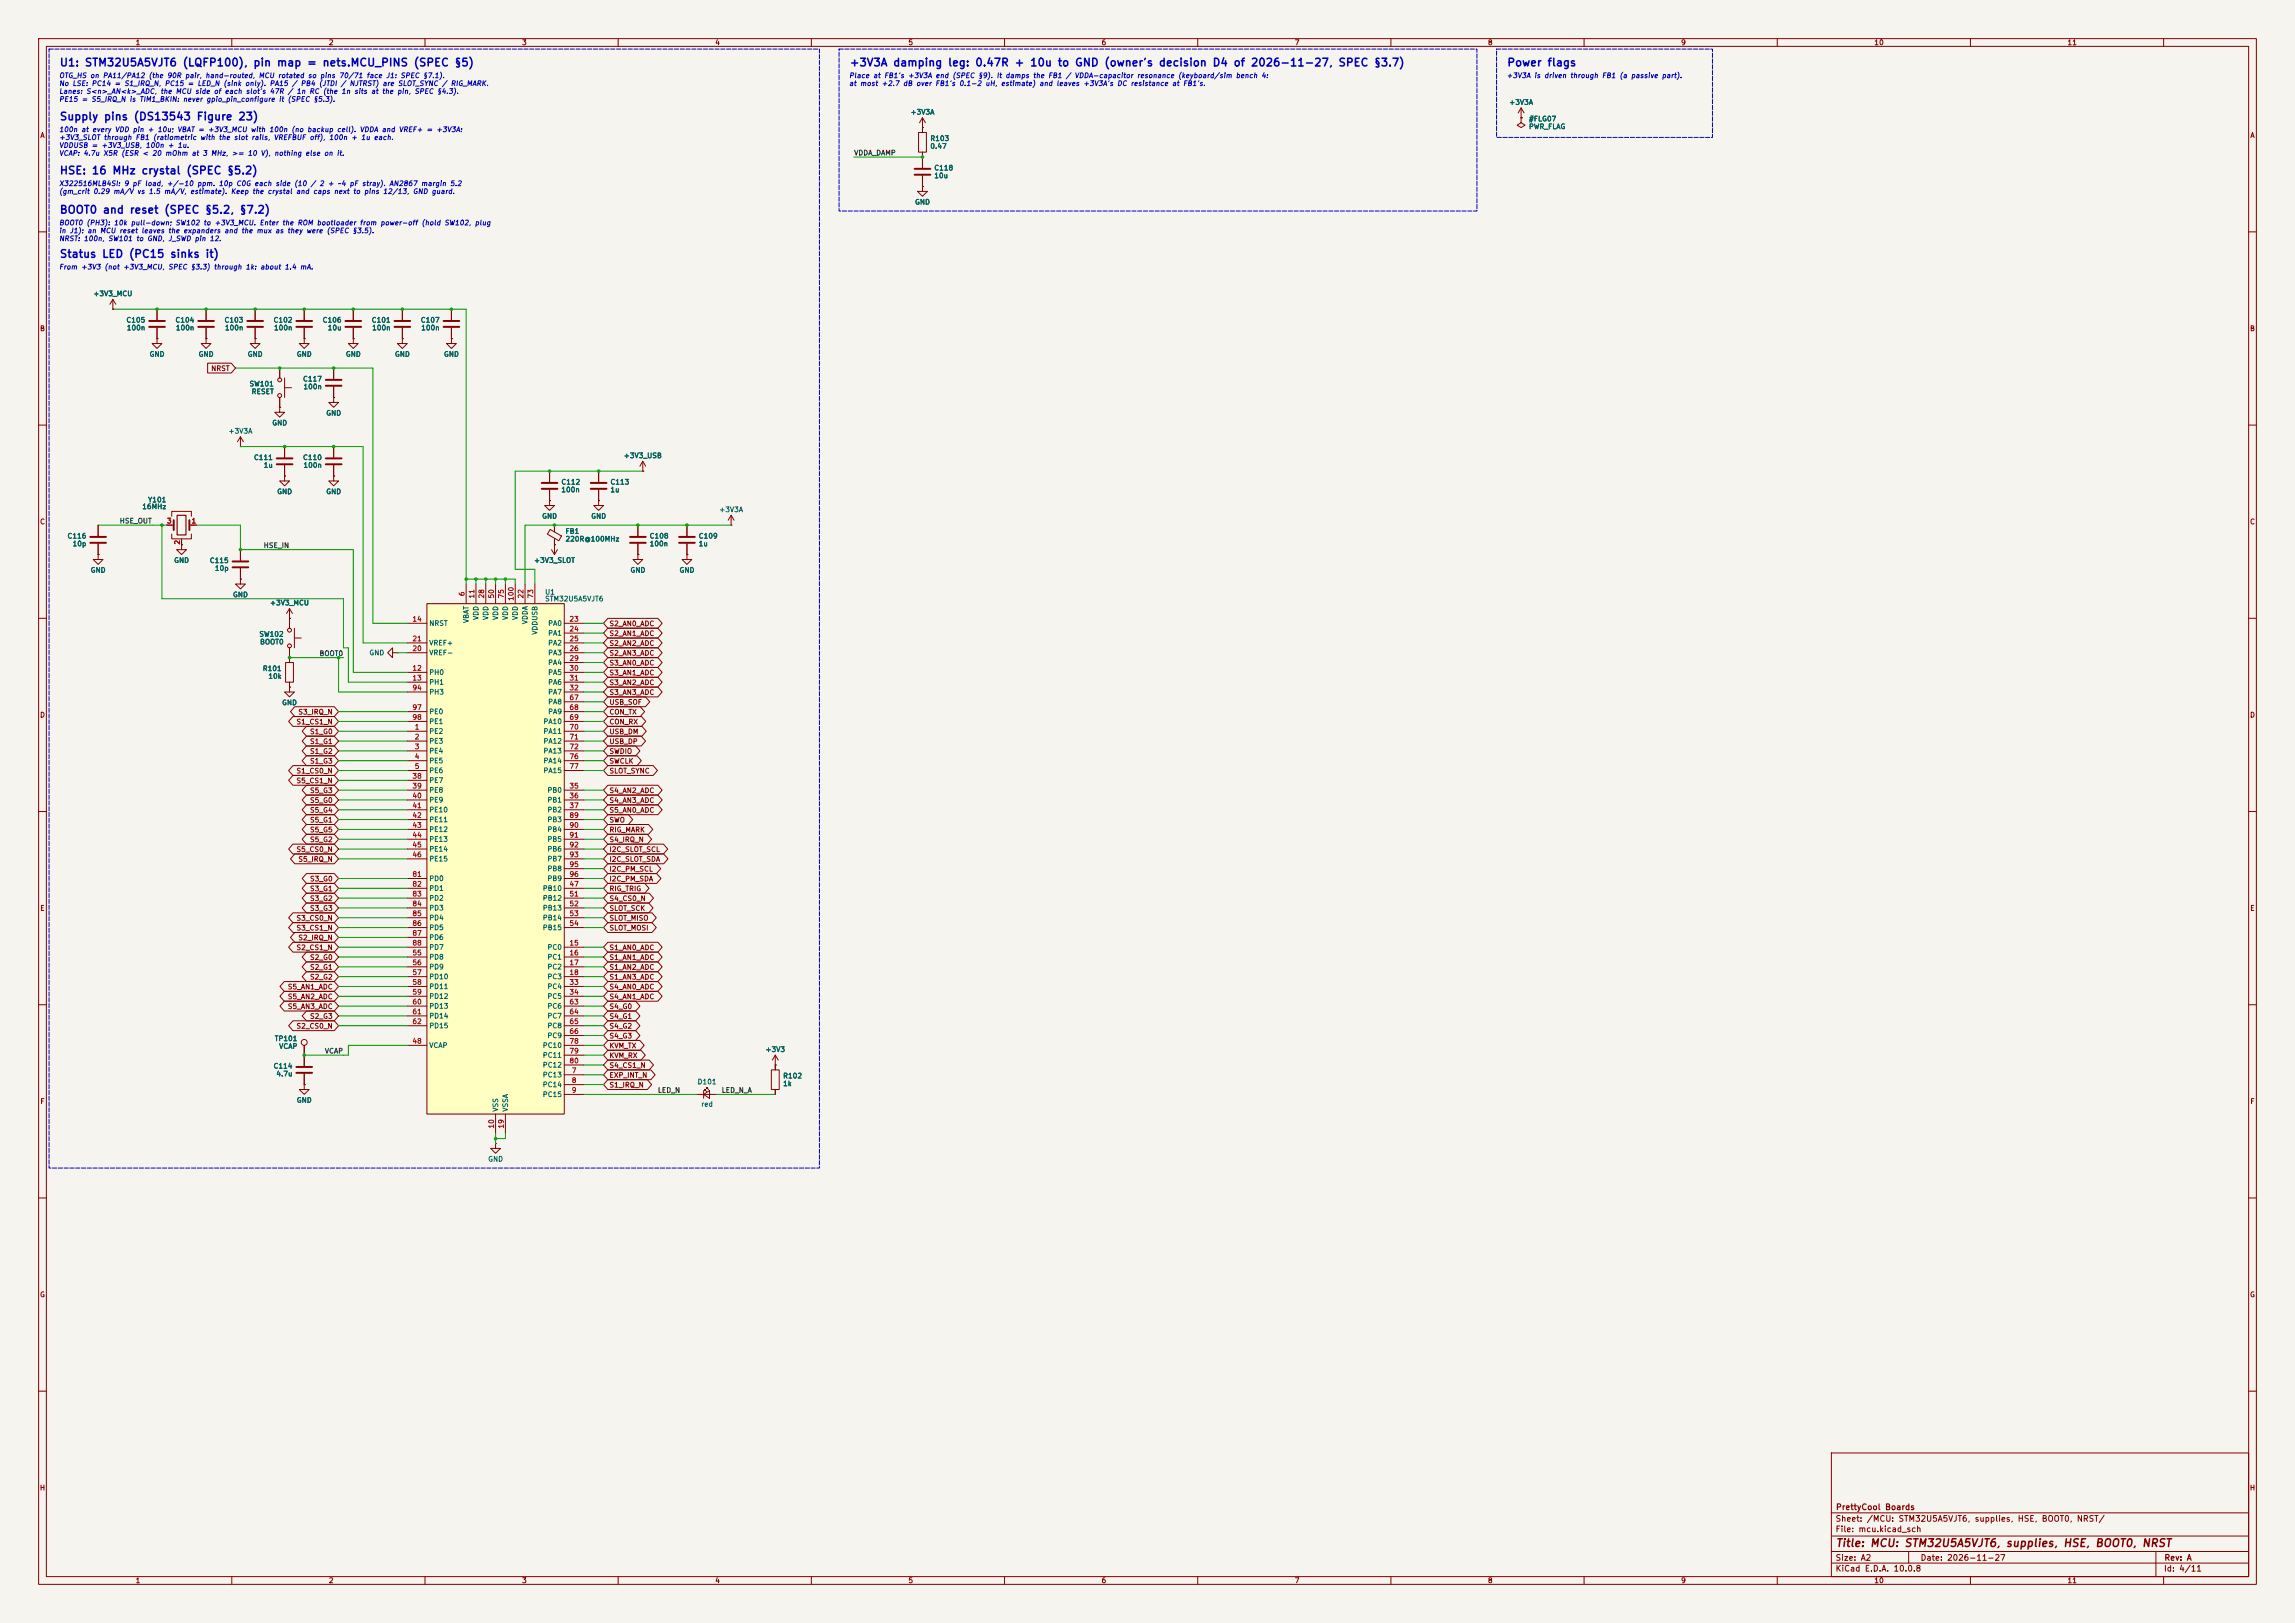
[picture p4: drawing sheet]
<svg xmlns="http://www.w3.org/2000/svg" width="594mm" height="420mm" viewBox="0 0 594 420" stroke-linecap="round" stroke-linejoin="round" font-family="sans-serif">
<defs><g id="words">
<g font-size="2" fill="#0000c2">
<text x="15.3" y="17.7">U1: STM32U5A5VJT6 (LQFP100), pin map = nets.MCU_PINS (SPEC §5)</text>
<text x="219.8" y="17.7">+3V3A damping leg: 0.47R + 10u to GND (owner's decision D4 of 2026-11-27, SPEC §3.7)</text>
<text x="390" y="17.7">Power flags</text>
<text x="15.3" y="31.6">Supply pins (DS13543 Figure 23)</text>
<text x="15.3" y="45.6">HSE: 16 MHz crystal (SPEC §5.2)</text>
<text x="15.3" y="55.8">BOOT0 and reset (SPEC §5.2, §7.2)</text>
<text x="15.3" y="67.2">Status LED (PC15 sinks it)</text>
</g>
<text font-size="2" fill="#840000" x="475" y="400.8">Title: MCU: STM32U5A5VJT6, supplies, HSE, BOOT0, NRST</text>
<g font-size="1.5" fill="#840000">
<text x="475" y="394.1">Sheet: /MCU: STM32U5A5VJT6, supplies, HSE, BOOT0, NRST/</text>
<text x="475.1" y="391.1">PrettyCool Boards</text>
<text x="475" y="396.8">File: mcu.kicad_sch</text>
<text x="475" y="407">KiCad E.D.A. 10.0.8</text>
<text x="475" y="404.2">Size: A2</text>
<text x="497" y="404.2">Date: 2026-11-27</text>
<text x="560" y="407">Id: 4/11</text>
<text x="560.1" y="404.2">Rev: A</text>
</g>
<g font-size="1.3" fill="#840000">
<text x="35" y="12">1</text>
<text x="85" y="12">2</text>
<text x="135" y="12">3</text>
<text x="185" y="12">4</text>
<text x="235" y="12">5</text>
<text x="285" y="12">6</text>
<text x="335" y="12">7</text>
<text x="385" y="12">8</text>
<text x="435" y="12">9</text>
<text x="485" y="12">10</text>
<text x="535" y="12">11</text>
<text x="10.3" y="36">A</text>
<text x="582.3" y="36">A</text>
<text x="10.2" y="86">B</text>
<text x="582.2" y="86">B</text>
<text x="54.5" y="96.3">NRST</text>
<text x="10.2" y="136">C</text>
<text x="582.2" y="136">C</text>
<text x="157.6" y="162.3">S2_AN0_ADC</text>
<text x="157.6" y="164.9">S2_AN1_ADC</text>
<text x="157.6" y="167.4">S2_AN2_ADC</text>
<text x="157.6" y="170">S2_AN3_ADC</text>
<text x="157.6" y="172.5">S3_AN0_ADC</text>
<text x="157.6" y="175">S3_AN1_ADC</text>
<text x="157.6" y="177.6">S3_AN2_ADC</text>
<text x="10.2" y="186">D</text>
<text x="77.1" y="185.2">S3_IRQ_N</text>
<text x="157.6" y="180.1">S3_AN3_ADC</text>
<text x="157.6" y="182.7">USB_SOF</text>
<text x="157.6" y="185.2">CON_TX</text>
<text x="582.2" y="186">D</text>
<text x="76.6" y="187.7">S1_CS1_N</text>
<text x="80.1" y="190.3">S1_G0</text>
<text x="157.6" y="187.7">CON_RX</text>
<text x="157.6" y="190.3">USB_DM</text>
<text x="80.1" y="195.4">S1_G2</text>
<text x="80.1" y="197.9">S1_G3</text>
<text x="80.1" y="192.8">S1_G1</text>
<text x="157.6" y="192.8">USB_DP</text>
<text x="157.6" y="195.4">SWDIO</text>
<text x="157.6" y="197.9">SWCLK</text>
<text x="76.6" y="200.4">S1_CS0_N</text>
<text x="76.6" y="203">S5_CS1_N</text>
<text x="157.6" y="200.4">SLOT_SYNC</text>
<text x="80.1" y="208.1">S5_G0</text>
<text x="80.1" y="205.5">S5_G3</text>
<text x="157.6" y="208.1">S4_AN3_ADC</text>
<text x="157.6" y="205.5">S4_AN2_ADC</text>
<text x="80.1" y="213.1">S5_G1</text>
<text x="80.1" y="210.6">S5_G4</text>
<text x="80.1" y="215.7">S5_G5</text>
<text x="157.6" y="210.6">S5_AN0_ADC</text>
<text x="157.6" y="213.1">SWO</text>
<text x="157.6" y="215.7">RIG_MARK</text>
<text x="76.6" y="220.8">S5_CS0_N</text>
<text x="80.1" y="218.2">S5_G2</text>
<text x="157.6" y="218.2">S4_IRQ_N</text>
<text x="157.6" y="220.8">I2C_SLOT_SCL</text>
<text x="77.1" y="223.3">S5_IRQ_N</text>
<text x="157.6" y="223.3">I2C_SLOT_SDA</text>
<text x="157.6" y="225.8">I2C_PM_SCL</text>
<text x="80.1" y="230.9">S3_G1</text>
<text x="80.1" y="228.4">S3_G0</text>
<text x="80.1" y="233.5">S3_G2</text>
<text x="157.6" y="230.9">RIG_TRIG</text>
<text x="157.6" y="228.4">I2C_PM_SDA</text>
<text x="157.6" y="233.5">S4_CS0_N</text>
<text x="10.3" y="236">E</text>
<text x="76.6" y="238.5">S3_CS0_N</text>
<text x="80.1" y="236">S3_G3</text>
<text x="157.6" y="236">SLOT_SCK</text>
<text x="157.6" y="238.5">SLOT_MISO</text>
<text x="582.3" y="236">E</text>
<text x="76.6" y="241.1">S3_CS1_N</text>
<text x="77.1" y="243.6">S2_IRQ_N</text>
<text x="157.6" y="241.1">SLOT_MOSI</text>
<text x="76.6" y="246.2">S2_CS1_N</text>
<text x="80.1" y="248.7">S2_G0</text>
<text x="80.1" y="251.2">S2_G1</text>
<text x="157.6" y="246.2">S1_AN0_ADC</text>
<text x="157.6" y="248.7">S1_AN1_ADC</text>
<text x="157.6" y="251.2">S1_AN2_ADC</text>
<text x="74.4" y="256.3">S5_AN1_ADC</text>
<text x="80.1" y="253.8">S2_G2</text>
<text x="157.6" y="253.8">S1_AN3_ADC</text>
<text x="157.6" y="256.3">S4_AN0_ADC</text>
<text x="74.4" y="258.9">S5_AN2_ADC</text>
<text x="74.4" y="261.4">S5_AN3_ADC</text>
<text x="80.1" y="263.9">S2_G3</text>
<text x="157.6" y="261.4">S4_G0</text>
<text x="157.6" y="263.9">S4_G1</text>
<text x="157.6" y="258.9">S4_AN1_ADC</text>
<text x="76.6" y="266.5">S2_CS0_N</text>
<text x="157.6" y="269">S4_G3</text>
<text x="157.6" y="266.5">S4_G2</text>
<text x="157.6" y="271.6">KVM_TX</text>
<text x="157.6" y="274.1">KVM_RX</text>
<text x="157.6" y="281.7">S1_IRQ_N</text>
<text x="157.6" y="279.2">EXP_INT_N</text>
<text x="157.6" y="276.6">S4_CS1_N</text>
<text x="10.3" y="286">F</text>
<text x="582.3" y="286">F</text>
<text x="10.2" y="336">G</text>
<text x="582.2" y="336">G</text>
<text x="10.2" y="386">H</text>
<text x="582.2" y="386">H</text>
<text x="35" y="410">1</text>
<text x="85" y="410">2</text>
<text x="135" y="410">3</text>
<text x="185" y="410">4</text>
<text x="235" y="410">5</text>
<text x="285" y="410">6</text>
<text x="335" y="410">7</text>
<text x="385" y="410">8</text>
<text x="435" y="410">9</text>
<text x="485" y="410">10</text>
<text x="535" y="410">11</text>
</g>
<g font-size="1.3" fill="#0000c2">
<text x="15.2" y="20.5">OTG_HS on PA11/PA12 (the 90R pair,</text>
<text x="15.2" y="22.6">No LSE: PC14 = S1_IRQ_N,</text>
<text x="42.5" y="22.6">PC15 = LED_N (sink only).</text>
<text x="53" y="20.5">hand-routed,</text>
<text x="66.8" y="20.5">MCU rotated so pins 70/71 face J1: SPEC §7.1).</text>
<text x="69.6" y="22.6">PA15 / PB4 (JTDI / NJTRST) are SLOT_SYNC / RIG_MARK.</text>
<text x="219.6" y="20.5">Place at FB1's +3V3A end (SPEC §9).</text>
<text x="219.6" y="22.6">at most +2.7 dB over FB1's 0.1-2 uH,</text>
<text x="257.8" y="20.5">It damps the FB1 / VDDA-capacitor resonance (keyboard/sim bench 4:</text>
<text x="258.9" y="22.6">estimate) and leaves +3V3A's DC resistance at FB1's.</text>
<text x="389.8" y="20.5">+3V3A is driven through FB1 (a passive part).</text>
<text x="15.2" y="24.6">Lanes: S&lt;n&gt;_AN&lt;k&gt;_ADC,</text>
<text x="15.2" y="26.6">PE15 = S5_IRQ_N is TIM1_BKIN: never gpio_pin_configure it (SPEC §5.3).</text>
<text x="41.4" y="24.6">the MCU side of each slot's 47R / 1n RC (the 1n sits at the pin,</text>
<text x="107.1" y="24.6">SPEC §4.3).</text>
<text x="15.2" y="34.5">100n at every VDD pin + 10u; VBAT = +3V3_MCU with 100n (no backup cell).</text>
<text x="93" y="34.5">VDDA and VREF+ = +3V3A:</text>
<text x="15.2" y="36.5">+3V3_SLOT through FB1 (ratiometric with the slot rails,</text>
<text x="15.2" y="38.6">VDDUSB = +3V3_USB,</text>
<text x="15.2" y="40.6">VCAP: 4.7u X5R (ESR &lt; 20 mOhm at 3 MHz,</text>
<text x="37.5" y="38.6">100n + 1u.</text>
<text x="59.8" y="40.6">&gt;= 10 V),</text>
<text x="70.7" y="36.5">VREFBUF off),</text>
<text x="70.9" y="40.6">nothing else on it.</text>
<text x="85" y="36.5">100n + 1u each.</text>
<text x="15.2" y="48.4">X322516MLB4SI: 9 pF load,</text>
<text x="15.2" y="50.5">(gm_crit 0.29 mA/V vs 1.5 mA/V,</text>
<text x="43" y="48.4">+/-10 ppm.</text>
<text x="49.1" y="50.5">estimate).</text>
<text x="56.5" y="48.4">10p C0G each side (10 / 2 + ~4 pF stray).</text>
<text x="59.6" y="50.5">Keep the crystal and caps next to pins 12/13,</text>
<text x="100.6" y="48.4">AN2867 margin 5.2</text>
<text x="106.7" y="50.5">GND guard.</text>
<text x="15.2" y="58.6">BOOT0 (PH3): 10k pull-down; SW102 to +3V3_MCU.</text>
<text x="67" y="58.6">Enter the ROM bootloader from power-off (hold SW102,</text>
<text x="122.7" y="58.6">plug</text>
<text x="15.2" y="60.7">in J1): an MCU reset leaves the expanders and the mux as they were (SPEC §3.5).</text>
<text x="15.2" y="62.7">NRST: 100n,</text>
<text x="27.9" y="62.7">SW101 to GND,</text>
<text x="43.4" y="62.7">J_SWD pin 12.</text>
<text x="15.2" y="70">From +3V3 (not +3V3_MCU,</text>
<text x="43.4" y="70">SPEC §3.3) through 1k: about 1.4 mA.</text>
</g>
<g font-size="1.3" fill="#006464">
<text x="235.5" y="30">+3V3A</text>
<text x="390.5" y="27.4">+3V3A</text>
<text x="395.6" y="31.7">#FLG07</text>
<text x="395.6" y="33.7">PWR_FLAG</text>
<text x="240.7" y="36.8">R103</text>
<text x="240.7" y="38.8">0.47</text>
<text x="241.7" y="44.4">C118</text>
<text x="241.7" y="46.4">10u</text>
<text x="236.7" y="53.2">GND</text>
<text x="24" y="76.9">+3V3_MCU</text>
<text x="32.6" y="83.8">C105</text>
<text x="45.3" y="83.8">C104</text>
<text x="58" y="83.8">C103</text>
<text x="70.7" y="83.8">C102</text>
<text x="83.4" y="83.8">C106</text>
<text x="96.1" y="83.8">C101</text>
<text x="108.8" y="83.8">C107</text>
<text x="32.7" y="85.8">100n</text>
<text x="45.4" y="85.8">100n</text>
<text x="58.1" y="85.8">100n</text>
<text x="70.8" y="85.8">100n</text>
<text x="84.7" y="85.8">10u</text>
<text x="96.2" y="85.8">100n</text>
<text x="108.9" y="85.8">100n</text>
<text x="38.6" y="92.6">GND</text>
<text x="51.3" y="92.6">GND</text>
<text x="64" y="92.6">GND</text>
<text x="76.7" y="92.6">GND</text>
<text x="89.4" y="92.6">GND</text>
<text x="102.1" y="92.6">GND</text>
<text x="114.8" y="92.6">GND</text>
<text x="64.5" y="100.3">SW101</text>
<text x="78.3" y="99">C117</text>
<text x="78.4" y="101">100n</text>
<text x="65" y="102.3">RESET</text>
<text x="84.3" y="107.9">GND</text>
<text x="59" y="112.5">+3V3A</text>
<text x="70.3" y="110.4">GND</text>
<text x="65.6" y="119.3">C111</text>
<text x="78.3" y="119.3">C110</text>
<text x="161.3" y="118.9">+3V3_USB</text>
<text x="68.1" y="121.3">1u</text>
<text x="78.4" y="121.3">100n</text>
<text x="145.2" y="125.7">C112</text>
<text x="157.9" y="125.7">C113</text>
<text x="38.2" y="130.3">Y101</text>
<text x="71.6" y="128.2">GND</text>
<text x="84.3" y="128.2">GND</text>
<text x="145.2" y="127.7">100n</text>
<text x="157.9" y="127.7">1u</text>
<text x="36.7" y="132">16MHz</text>
<text x="140.2" y="134.5">GND</text>
<text x="152.9" y="134.5">GND</text>
<text x="186" y="132.8">+3V3A</text>
<text x="17.3" y="139.7">C116</text>
<text x="18.7" y="141.7">10p</text>
<text x="146.2" y="138.4">FB1</text>
<text x="146.2" y="140.4">220R@100MHz</text>
<text x="168" y="139.7">C108</text>
<text x="168" y="141.7">100n</text>
<text x="180.7" y="139.7">C109</text>
<text x="180.7" y="141.7">1u</text>
<text x="23.3" y="148.5">GND</text>
<text x="44.9" y="146">GND</text>
<text x="54.2" y="146">C115</text>
<text x="55.5" y="148">10p</text>
<text x="138.1" y="146">+3V3_SLOT</text>
<text x="163" y="148.5">GND</text>
<text x="175.7" y="148.5">GND</text>
<text x="60.2" y="154.8">GND</text>
<text x="141" y="154.2">U1</text>
<text x="141" y="155.9">STM32U5A5VJT6</text>
<text x="69.8" y="157">+3V3_MCU</text>
<text x="121.6" y="161.4" transform="rotate(-90 121.6 161.4)">VBAT</text>
<text x="124.2" y="160.6" transform="rotate(-90 124.2 160.6)">VDD</text>
<text x="126.7" y="160.6" transform="rotate(-90 126.7 160.6)">VDD</text>
<text x="129.2" y="160.6" transform="rotate(-90 129.2 160.6)">VDD</text>
<text x="131.8" y="160.6" transform="rotate(-90 131.8 160.6)">VDD</text>
<text x="134.3" y="160.6" transform="rotate(-90 134.3 160.6)">VDD</text>
<text x="136.9" y="161.7" transform="rotate(-90 136.9 161.7)">VDDA</text>
<text x="67" y="165.1">SW102</text>
<text x="67.2" y="167.1">BOOT0</text>
<text x="111" y="162.3">NRST</text>
<text x="111" y="167.3">VREF+</text>
<text x="139.4" y="164.4" transform="rotate(-90 139.4 164.4)">VDDUSB</text>
<text x="141.7" y="162.3">PA0</text>
<text x="141.7" y="164.8">PA1</text>
<text x="141.7" y="167.3">PA2</text>
<text x="67.9" y="174">R101</text>
<text x="95.5" y="169.9">GND</text>
<text x="111" y="169.9">VREF-</text>
<text x="141.7" y="169.9">PA3</text>
<text x="141.7" y="172.4">PA4</text>
<text x="69.3" y="176">10k</text>
<text x="111" y="175">PH0</text>
<text x="111" y="177.5">PH1</text>
<text x="141.7" y="175">PA5</text>
<text x="141.7" y="177.5">PA6</text>
<text x="72.9" y="182.8">GND</text>
<text x="111" y="180">PH3</text>
<text x="111" y="185.1">PE0</text>
<text x="141.7" y="180">PA7</text>
<text x="141.7" y="182.6">PA8</text>
<text x="141.7" y="185.1">PA9</text>
<text x="111" y="190.2">PE2</text>
<text x="111" y="187.7">PE1</text>
<text x="140.5" y="187.7">PA10</text>
<text x="140.5" y="190.2">PA11</text>
<text x="111" y="192.7">PE3</text>
<text x="111" y="195.3">PE4</text>
<text x="111" y="197.8">PE5</text>
<text x="140.5" y="192.7">PA12</text>
<text x="140.5" y="195.3">PA13</text>
<text x="140.5" y="197.8">PA14</text>
<text x="111" y="200.4">PE6</text>
<text x="111" y="202.9">PE7</text>
<text x="140.5" y="200.4">PA15</text>
<text x="111" y="205.4">PE8</text>
<text x="111" y="208">PE9</text>
<text x="141.6" y="205.4">PB0</text>
<text x="141.6" y="208">PB1</text>
<text x="111" y="210.5">PE10</text>
<text x="111" y="213.1">PE11</text>
<text x="111" y="215.6">PE12</text>
<text x="141.6" y="210.5">PB2</text>
<text x="141.6" y="213.1">PB3</text>
<text x="141.6" y="215.6">PB4</text>
<text x="111" y="218.1">PE13</text>
<text x="111" y="220.7">PE14</text>
<text x="141.6" y="218.1">PB5</text>
<text x="141.6" y="220.7">PB6</text>
<text x="111" y="223.2">PE15</text>
<text x="141.6" y="223.2">PB7</text>
<text x="141.6" y="225.8">PB8</text>
<text x="111" y="228.3">PD0</text>
<text x="111" y="230.8">PD1</text>
<text x="111" y="233.4">PD2</text>
<text x="140.4" y="230.8">PB10</text>
<text x="140.4" y="233.4">PB12</text>
<text x="141.6" y="228.3">PB9</text>
<text x="111" y="235.9">PD3</text>
<text x="111" y="238.5">PD4</text>
<text x="140.4" y="235.9">PB13</text>
<text x="140.4" y="238.5">PB14</text>
<text x="111" y="241">PD5</text>
<text x="111" y="243.5">PD6</text>
<text x="140.4" y="241">PB15</text>
<text x="111" y="248.6">PD8</text>
<text x="111" y="251.2">PD9</text>
<text x="111" y="246.1">PD7</text>
<text x="141.6" y="246.1">PC0</text>
<text x="141.6" y="248.6">PC1</text>
<text x="141.6" y="251.2">PC2</text>
<text x="111" y="253.7">PD10</text>
<text x="111" y="256.2">PD11</text>
<text x="141.6" y="253.7">PC3</text>
<text x="141.6" y="256.2">PC4</text>
<text x="111" y="258.8">PD12</text>
<text x="111" y="261.3">PD13</text>
<text x="111" y="263.9">PD14</text>
<text x="141.6" y="258.8">PC5</text>
<text x="141.6" y="261.3">PC6</text>
<text x="141.6" y="263.9">PC7</text>
<text x="71" y="269.7">TP101</text>
<text x="111" y="266.4">PD15</text>
<text x="141.6" y="266.4">PC8</text>
<text x="141.6" y="268.9">PC9</text>
<text x="72.1" y="271.7">VCAP</text>
<text x="111" y="271.5">VCAP</text>
<text x="140.4" y="271.5">PC10</text>
<text x="140.4" y="274">PC11</text>
<text x="198" y="272.5">+3V3</text>
<text x="70.7" y="276.8">C114</text>
<text x="71.4" y="278.8">4.7u</text>
<text x="140.4" y="279.1">PC13</text>
<text x="140.4" y="281.6">PC14</text>
<text x="140.4" y="276.6">PC12</text>
<text x="180.4" y="280.9">D101</text>
<text x="202.6" y="279.4">R102</text>
<text x="202.6" y="281.4">1k</text>
<text x="76.7" y="285.7">GND</text>
<text x="129.2" y="287.8" transform="rotate(-90 129.2 287.8)">VSS</text>
<text x="131.8" y="287.8" transform="rotate(-90 131.8 287.8)">VSSA</text>
<text x="140.4" y="284.2">PC15</text>
<text x="181.4" y="286.7">red</text>
<text x="126.2" y="300.9">GND</text>
</g>
<g font-size="1.3" fill="#0f0f0f">
<text x="221" y="40.5">VDDA_DAMP</text>
<text x="30.9" y="135.8">HSE_OUT</text>
<text x="68.1" y="142.1">HSE_IN</text>
<text x="82.6" y="170.1">BOOT0</text>
<text x="84" y="272.9">VCAP</text>
<text x="170.2" y="283.1">LED_N</text>
<text x="186.7" y="283.1">LED_N_A</text>
</g>
<g font-size="1.3" fill="#a90000">
<text x="43.1" y="135.8">3</text>
<text x="49.4" y="135.8">1</text>
<text x="46.9" y="141.1" transform="rotate(-90 46.9 141.1)">2</text>
<text x="120.5" y="154.4" transform="rotate(-90 120.5 154.4)">6</text>
<text x="123.1" y="155" transform="rotate(-90 123.1 155)">11</text>
<text x="125.6" y="155" transform="rotate(-90 125.6 155)">28</text>
<text x="128.1" y="155" transform="rotate(-90 128.1 155)">50</text>
<text x="130.7" y="155" transform="rotate(-90 130.7 155)">75</text>
<text x="133.2" y="155.6" transform="rotate(-90 133.2 155.6)">100</text>
<text x="135.8" y="155" transform="rotate(-90 135.8 155)">22</text>
<text x="138.3" y="155" transform="rotate(-90 138.3 155)">73</text>
<text x="106.6" y="161.2">14</text>
<text x="147.3" y="161.2">23</text>
<text x="106.6" y="166.2">21</text>
<text x="147.3" y="163.7">24</text>
<text x="147.3" y="166.2">25</text>
<text x="106.6" y="173.9">12</text>
<text x="106.6" y="168.8">20</text>
<text x="147.3" y="168.8">26</text>
<text x="147.3" y="171.3">29</text>
<text x="147.3" y="173.9">30</text>
<text x="106.6" y="176.4">13</text>
<text x="106.6" y="178.9">94</text>
<text x="147.3" y="176.4">31</text>
<text x="147.3" y="178.9">32</text>
<text x="106.6" y="184">97</text>
<text x="147.3" y="181.5">67</text>
<text x="147.3" y="184">68</text>
<text x="106.6" y="186.6">98</text>
<text x="107.2" y="189.1">1</text>
<text x="107.2" y="191.6">2</text>
<text x="147.3" y="186.6">69</text>
<text x="147.3" y="189.1">70</text>
<text x="147.3" y="191.6">71</text>
<text x="107.2" y="194.2">3</text>
<text x="107.2" y="196.7">4</text>
<text x="147.3" y="194.2">72</text>
<text x="147.3" y="196.7">76</text>
<text x="106.6" y="201.8">38</text>
<text x="107.2" y="199.3">5</text>
<text x="147.3" y="199.3">77</text>
<text x="106.6" y="204.3">39</text>
<text x="106.6" y="206.9">40</text>
<text x="106.6" y="209.4">41</text>
<text x="147.3" y="204.3">35</text>
<text x="147.3" y="206.9">36</text>
<text x="147.3" y="209.4">37</text>
<text x="106.6" y="212">42</text>
<text x="106.6" y="214.5">43</text>
<text x="147.3" y="212">89</text>
<text x="147.3" y="214.5">90</text>
<text x="106.6" y="217">44</text>
<text x="106.6" y="219.6">45</text>
<text x="147.3" y="217">91</text>
<text x="147.3" y="219.6">92</text>
<text x="106.6" y="222.1">46</text>
<text x="106.6" y="227.2">81</text>
<text x="147.3" y="222.1">93</text>
<text x="147.3" y="224.7">95</text>
<text x="147.3" y="227.2">96</text>
<text x="106.6" y="229.7">82</text>
<text x="106.6" y="232.3">83</text>
<text x="147.3" y="229.7">47</text>
<text x="147.3" y="232.3">51</text>
<text x="106.6" y="234.8">84</text>
<text x="106.6" y="237.4">85</text>
<text x="106.6" y="239.9">86</text>
<text x="147.3" y="234.8">52</text>
<text x="147.3" y="237.4">53</text>
<text x="147.3" y="239.9">54</text>
<text x="106.6" y="242.4">87</text>
<text x="106.6" y="245">88</text>
<text x="147.3" y="245">15</text>
<text x="106.6" y="247.5">55</text>
<text x="106.6" y="250.1">56</text>
<text x="147.3" y="247.5">16</text>
<text x="147.3" y="250.1">17</text>
<text x="106.6" y="252.6">57</text>
<text x="106.6" y="255.1">58</text>
<text x="106.6" y="257.7">59</text>
<text x="147.3" y="252.6">18</text>
<text x="147.3" y="255.1">33</text>
<text x="147.3" y="257.7">34</text>
<text x="106.6" y="260.2">60</text>
<text x="106.6" y="262.8">61</text>
<text x="147.3" y="260.2">63</text>
<text x="147.3" y="262.8">64</text>
<text x="106.6" y="265.3">62</text>
<text x="147.3" y="265.3">65</text>
<text x="147.3" y="267.8">66</text>
<text x="106.6" y="270.4">48</text>
<text x="147.3" y="270.4">78</text>
<text x="147.3" y="272.9">79</text>
<text x="147.3" y="275.5">80</text>
<text x="147.9" y="278">7</text>
<text x="147.9" y="280.5">8</text>
<text x="147.9" y="283.1">9</text>
<text x="128.1" y="292.2" transform="rotate(-90 128.1 292.2)">10</text>
<text x="130.7" y="292.2" transform="rotate(-90 130.7 292.2)">19</text>
</g>
</g></defs>
<path d="M0 0h594v420h-594z" fill="#f5f4ef" stroke="#f5f4ef" stroke-width=".26"/>
<g fill="none" stroke="#840000" stroke-width=".26">
<path d="M10 10h574v400h-574zM12 12h570v396h-570zM60 10v2M110 10v2M160 10v2M210 10v2M260 10v2M310 10v2M360 10v2M410 10v2M460 10v2M510 10v2"/>
<path d="M560 10v2M10 60h2M582 60h2M40.6 87.6v1.3h1.3l-1.3 1.3-1.2-1.3h1.2M40.6 87.6h.1M91.4 87.6v1.3h1.3l-1.3 1.3-1.2-1.3h1.2M91.4 87.6h.1M10 110h2M86.4 115.6v2.8M166.4 119.4l-.8 1.3M166.4 119.4l.7 1.3M166.4 119.4v2.5"/>
<path d="M582 110h2M25.4 135.9v2.8M43.2 135.9h1.8M44.4 133.6v-1.3h5.1v1.3M44.4 138.2v1.2h5.1v-1.2M47 139.4v1.6M49 135.9h1.8M73.7 123.2v1.3h1.2l-1.2 1.2-1.3-1.2h1.3M73.7 123.2h.1M86.4 120.4v2.8M142.2 129.5v1.3h1.3l-1.3 1.3-1.2-1.3h1.2M142.2 129.5h.1"/>
<path d="M142.2 121.9v2.8M142.2 126.7v2.8M154.9 129.5v1.3h1.3l-1.3 1.3-1.2-1.3h1.2M154.9 129.5h.1M154.9 121.9v2.8M154.9 126.7v2.8M166.4 121.9h.1M189.2 135.9h.1M189.2 133.4l-.7 1.2M189.2 133.4l.8 1.2M189.2 133.4v2.5M25.4 143.5v1.3h1.3l-1.3 1.3-1.3-1.3h1.3"/>
<path d="M25.4 143.5h.1M25.4 140.7v2.8M47 141v1.2h1.3l-1.3 1.3-1.3-1.3h1.3M47 141h.1M62.2 149.9v1.2h1.3l-1.3 1.3-1.2-1.3h1.2M62.2 149.9h.1M62.2 142.2v2.8M62.2 147.1v2.8M10 160h2M73.9 171.5h2v5h-2zM74.9 160v2.6M74.9 167.6v3.9"/>
<path d="M74.9 176.5v1.3M76.2 165.1h1.8M76.2 162.6v5M582 160h2M10 210h2M582 210h2M10 260h2M78.7 270.5v5.3M78.7 277.9v2.8M199.6 276.9h2.1v5h-2.1zM200.7 275.6h.1M200.7 273.1v3.8"/>
<path d="M200.7 273.1l-.8 1.2M200.7 273.1l.7 1.2M582 260h2M78.7 280.7v1.2h1.3l-1.3 1.3-1.2-1.3h1.2M78.7 280.7h.1M128.3 295.9v1.3h1.2l-1.2 1.3-1.3-1.3h1.3M128.3 295.9h.1M200.7 281.9v1.3M10 310h2M582 310h2M10 360h2M474 376h108v32h-108z"/>
<path d="M582 360h2M474 397.5h108M474 391.5h108M60 408v2M110 408v2M160 408v2M210 408v2M260 408v2M310 408v2M360 408v2M410 408v2M460 408v2"/>
<path d="M474 404.5h108M474 401.5h108M494 401.5v3M510 408v2M558 401.5v6.5M560 408v2"/>
<circle cx="74.9" cy="163.1" r=".51"/>
<circle cx="74.9" cy="167.1" r=".51"/>
<circle cx="78.7" cy="269.7" r=".76"/>
</g>
<g fill="none" stroke="#840000" stroke-width=".51">
<path d="M84.3 118.6h4.1M23.4 138.9h4M45 134.6v2.6M49 134.6v2.6M84.3 120.1h4.1M140.2 125h4.1M140.2 126.5h4.1M152.9 125h4.1M152.9 126.5h4.1M23.4 140.5h4M60.2 145.3h4.1M60.2 146.8h4.1"/>
<path d="M76.7 276.1h4.1M76.7 277.6h4.1"/>
</g>
<path d="M45.8 133.4h2.3v5h-2.3z" fill="none" stroke="#840000" stroke-width=".3"/>
<path d="M110.5 156.2h35.5v132.1h-35.5z" fill="#ffffc2"/>
<g fill="none" stroke="#840000" stroke-width=".26">
<path d="M237.7 34.3h2.1v5.1h-2.1zM238.8 33h.1M238.8 30.5v3.8M238.8 39.4v4M238.8 30.5l-.8 1.3M238.8 30.5l.7 1.3M393.7 30.5h.1M393.7 30.5v1.3l1 .6-1 .6-1-.6 1-.6M393.7 27.9l-.8 1.3M393.7 27.9l.8 1.3M393.7 27.9v2.6M238.8 48.3v1.2h1.2l-1.2 1.3-1.3-1.3h1.3"/>
<path d="M238.8 48.3h.1M238.8 45.5v2.8M29.2 77.5l-.8 1.2M29.2 77.5l.8 1.2M29.2 77.5v2.5M29.2 80h.1M40.6 87.6h.1M40.6 80v2.8M40.6 84.8v2.8M53.3 87.6v1.3h1.3l-1.3 1.3-1.2-1.3h1.2M53.3 87.6h.1M53.3 80v2.8"/>
<path d="M53.3 84.8v2.8M53.7 94h6.1l1.2 1.3-1.2 1.2h-6.1zM66 87.6v1.3h1.3l-1.3 1.3-1.2-1.3h1.2M66 87.6h.1M66 80v2.8M66 84.8v2.8M72.4 95.3v2.5M73.7 97.8v5.1M78.7 87.6v1.3h1.3l-1.3 1.3-1.2-1.3h1.2M78.7 87.6h.1M78.7 80v2.8M78.7 84.8v2.8"/>
<path d="M86.4 95.3v2.7M91.4 87.6h.1M91.4 80v2.8M91.4 84.8v2.8M104.1 87.6v1.3h1.3l-1.3 1.3-1.2-1.3h1.2M104.1 87.6h.1M104.1 80v2.8M104.1 84.8v2.8M116.8 87.6v1.3h1.3l-1.3 1.3-1.2-1.3h1.2M116.8 87.6h.1M116.8 80v2.8M116.8 84.8v2.8"/>
<path d="M62.2 115.6h.1M62.2 113l-.7 1.3M62.2 113l.8 1.3M62.2 113v2.6M72.4 105.4v1.3h1.3l-1.3 1.3-1.3-1.3h1.3M72.4 105.4h.1M72.4 102.9v2.5M73.7 100.3h1.7M73.7 115.6v2.8M86.4 102.9v1.2h1.2l-1.2 1.3-1.3-1.3h1.3M86.4 102.9h.1M86.4 100.1v2.8"/>
<path d="M86.4 115.6v2.8M25.4 135.9v2.8M43.2 135.9h1.2M47 139.7v1.3M49.5 135.9h1.3M73.7 123.2h.1M73.7 120.4v2.8M86.4 123.2v1.3h1.2l-1.2 1.2-1.3-1.2h1.3M86.4 123.2h.1M86.4 120.4v2.8M142.2 129.5h.1M142.2 121.9v2.8"/>
<path d="M142.2 126.7v2.8M142.4 137l2.9 1.7-.7 1.2-2.9-1.7zM143.5 135.9v1.7M143.5 139.3v4.2M154.9 129.5h.1M154.9 121.9v2.8M154.9 126.7v2.8M165.1 135.9v2.8M166.4 121.9h.1M177.8 135.9v2.8M25.4 143.5h.1M25.4 140.7v2.8"/>
<path d="M47 141h.1M62.2 149.9h.1M62.2 142.2v2.8M62.2 147.1v2.8M74.9 157.5l-.7 1.3M74.9 157.5l.8 1.3M74.9 157.5v5.1M110.5 156.2h35.5v132.1h-35.5zM120.6 151.1v5.1M123.2 151.1v5.1M125.7 151.1v5.1M128.3 151.1v5.1"/>
<path d="M130.8 151.1v5.1M133.3 151.1v5.1M135.9 151.1v5.1M138.4 151.1v5.1M142.7 142.2l.8 1.3M143.5 141h.1M144.3 142.2l-.8 1.3M165.1 143.5v1.3h1.3l-1.3 1.3-1.3-1.3h1.3M165.1 143.5h.1M165.1 140.7v2.8M177.8 143.5v1.3h1.3l-1.3 1.3-1.3-1.3h1.3M177.8 143.5h.1"/>
<path d="M177.8 140.7v2.8M74.9 160h.1M74.9 177.8v1.3h1.3l-1.3 1.2-1.2-1.2h1.2M74.9 177.8h.1M74.9 167.6v3.9M74.9 176.5v1.3M101.6 168.9v-1.3l-1.3 1.3 1.3 1.3v-1.3h1.3M102.9 168.9h.1M105.4 174h5.1M105.4 176.5h5.1M105.4 161.3h5.1M105.4 168.9h5.1"/>
<path d="M105.4 166.4h5.1M105.4 179.1h5.1M146 174h5.1M146 176.5h5.1M146 161.3h5.1M146 168.9h5.1M146 166.4h5.1M146 163.8h5.1M146 171.5h5.1M146 179.1h5.1M157.3 160h13l1.1 1.3-1.1 1.3h-13l-1.1-1.3zM157.3 162.6h13l1.1 1.2-1.1 1.3h-13l-1.1-1.3z"/>
<path d="M157.3 167.6h13l1.1 1.3-1.1 1.3h-13l-1.1-1.3zM157.3 170.2h13l1.1 1.3-1.1 1.2h-13l-1.1-1.2zM157.3 172.7h13l1.1 1.3-1.1 1.3h-13l-1.1-1.3zM157.3 175.3h13l1.1 1.2-1.1 1.3h-13l-1.1-1.3zM157.3 177.8h13l1.1 1.3-1.1 1.2h-13l-1.1-1.2zM157.3 165.1h13l1.1 1.3-1.1 1.2h-13l-1.1-1.2zM75.8 198.1h10.7l1.1 1.3-1.1 1.3h-10.7l-1.1-1.3zM75.8 185.4h10.7l1.1 1.3-1.1 1.3h-10.7l-1.1-1.3zM76.3 182.9h10.2l1.1 1.3-1.1 1.2h-10.2l-1.1-1.2zM79.3 193h7.2l1.1 1.3-1.1 1.3h-7.2l-1.1-1.3zM79.3 195.6h7.2l1.1 1.3-1.1 1.2h-7.2l-1.1-1.2zM79.3 190.5h7.2l1.1 1.3-1.1 1.2h-7.2l-1.1-1.2z"/>
<path d="M79.3 188h7.2l1.1 1.2-1.1 1.3h-7.2l-1.1-1.3zM105.4 189.2h5.1M105.4 191.8h5.1M105.4 194.3h5.1M105.4 196.9h5.1M105.4 199.4h5.1M105.4 184.2h5.1M105.4 186.7h5.1M146 189.2h5.1M146 191.8h5.1M146 194.3h5.1M146 196.9h5.1"/>
<path d="M146 199.4h5.1M146 181.6h5.1M146 184.2h5.1M146 186.7h5.1M157.3 180.3h9.8l1.1 1.3-1.1 1.3h-9.8l-1.1-1.3zM157.3 182.9h8.4l1.1 1.3-1.1 1.2h-8.4l-1.1-1.2zM157.3 185.4h8.7l1.1 1.3-1.1 1.3h-8.7l-1.1-1.3zM157.3 188h8.9l1.1 1.2-1.1 1.3h-8.9l-1.1-1.3zM157.3 190.5h8.7l1.1 1.3-1.1 1.2h-8.7l-1.1-1.2zM157.3 193h7.2l1.1 1.3-1.1 1.3h-7.2l-1.1-1.3zM157.3 195.6h7.6l1.1 1.3-1.1 1.2h-7.6l-1.1-1.2zM157.3 198.1h11.8l1.1 1.3-1.1 1.3h-11.8l-1.1-1.3z"/>
<path d="M75.8 200.7h10.7l1.1 1.2-1.1 1.3h-10.7l-1.1-1.3zM75.8 218.4h10.7l1.1 1.3-1.1 1.3h-10.7l-1.1-1.3zM79.3 210.8h7.2l1.1 1.3-1.1 1.3h-7.2l-1.1-1.3zM79.3 208.3h7.2l1.1 1.3-1.1 1.2h-7.2l-1.1-1.2zM79.3 205.7h7.2l1.1 1.3-1.1 1.3h-7.2l-1.1-1.3zM79.3 203.2h7.2l1.1 1.3-1.1 1.2h-7.2l-1.1-1.2zM79.3 215.9h7.2l1.1 1.3-1.1 1.2h-7.2l-1.1-1.2zM79.3 213.4h7.2l1.1 1.2-1.1 1.3h-7.2l-1.1-1.3zM105.4 204.5h5.1M105.4 207h5.1M105.4 209.6h5.1M105.4 201.9h5.1"/>
<path d="M105.4 212.1h5.1M105.4 214.6h5.1M105.4 217.2h5.1M105.4 219.7h5.1M146 204.5h5.1M146 207h5.1M146 209.6h5.1M146 212.1h5.1M146 214.6h5.1M146 217.2h5.1M146 219.7h5.1M157.3 208.3h13l1.1 1.3-1.1 1.2h-13l-1.1-1.2z"/>
<path d="M157.3 210.8h5.3l1.2 1.3-1.2 1.3h-5.3l-1.1-1.3zM157.3 213.4h10.5l1.2 1.2-1.2 1.3h-10.5l-1.1-1.3zM157.3 215.9h10.2l1.2 1.3-1.2 1.2h-10.2l-1.1-1.2zM157.3 218.4h14.4l1.1 1.3-1.1 1.3h-14.4l-1.1-1.3zM157.3 205.7h13l1.1 1.3-1.1 1.3h-13l-1.1-1.3zM157.3 203.2h13l1.1 1.3-1.1 1.2h-13l-1.1-1.2zM75.8 236.2h10.7l1.1 1.3-1.1 1.3h-10.7l-1.1-1.3zM75.8 238.8h10.7l1.1 1.2-1.1 1.3h-10.7l-1.1-1.3zM76.3 221h10.2l1.1 1.3-1.1 1.2h-10.2l-1.1-1.2zM79.3 228.6h7.2l1.1 1.3-1.1 1.2h-7.2l-1.1-1.2zM79.3 226.1h7.2l1.1 1.2-1.1 1.3h-7.2l-1.1-1.3zM79.3 231.1h7.2l1.1 1.3-1.1 1.3h-7.2l-1.1-1.3z"/>
<path d="M79.3 233.7h7.2l1.1 1.3-1.1 1.2h-7.2l-1.1-1.2zM105.4 222.3h5.1M105.4 229.9h5.1M105.4 232.4h5.1M105.4 235h5.1M105.4 237.5h5.1M105.4 227.3h5.1M146 222.3h5.1M146 229.9h5.1M146 232.4h5.1M146 235h5.1M146 237.5h5.1"/>
<path d="M146 227.3h5.1M146 224.8h5.1M157.3 228.6h9.6l1.1 1.3-1.1 1.2h-9.6l-1.1-1.2zM157.3 221h14.5l1.1 1.3-1.1 1.2h-14.5l-1.1-1.2zM157.3 223.5h12.6l1.1 1.3-1.1 1.3h-12.6l-1.1-1.3zM157.3 226.1h12.7l1.1 1.2-1.1 1.3h-12.7l-1.1-1.3zM157.3 231.1h10.7l1.1 1.3-1.1 1.3h-10.7l-1.1-1.3zM157.3 233.7h10.6l1.1 1.3-1.1 1.2h-10.6l-1.1-1.2zM157.3 236.2h11.5l1.1 1.3-1.1 1.3h-11.5l-1.1-1.3zM157.3 238.8h11.5l1.1 1.2-1.1 1.3h-11.5l-1.1-1.3zM73.6 254h12.9l1.1 1.3-1.1 1.2h-12.9l-1.1-1.2zM73.6 256.5h12.9l1.1 1.3-1.1 1.3h-12.9l-1.1-1.3z"/>
<path d="M73.6 259.1h12.9l1.1 1.3-1.1 1.2h-12.9l-1.1-1.2zM75.8 243.8h10.7l1.1 1.3-1.1 1.3h-10.7l-1.1-1.3zM76.3 241.3h10.2l1.1 1.3-1.1 1.2h-10.2l-1.1-1.2zM79.3 251.5h7.2l1.1 1.2-1.1 1.3h-7.2l-1.1-1.3zM79.3 246.4h7.2l1.1 1.3-1.1 1.2h-7.2l-1.1-1.2zM79.3 248.9h7.2l1.1 1.3-1.1 1.3h-7.2l-1.1-1.3zM105.4 245.1h5.1M105.4 247.7h5.1M105.4 250.2h5.1M105.4 252.7h5.1M105.4 255.3h5.1M105.4 257.8h5.1"/>
<path d="M105.4 240h5.1M105.4 242.6h5.1M146 245.1h5.1M146 247.7h5.1M146 250.2h5.1M146 252.7h5.1M146 255.3h5.1M146 257.8h5.1M146 240h5.1M157.3 259.1h7.2l1.1 1.3-1.1 1.2h-7.2l-1.1-1.2zM157.3 243.8h13l1.1 1.3-1.1 1.3h-13l-1.1-1.3zM157.3 246.4h13l1.1 1.3-1.1 1.2h-13l-1.1-1.2z"/>
<path d="M157.3 248.9h13l1.1 1.3-1.1 1.3h-13l-1.1-1.3zM157.3 251.5h13l1.1 1.2-1.1 1.3h-13l-1.1-1.3zM157.3 254h13l1.1 1.3-1.1 1.2h-13l-1.1-1.2zM157.3 256.5h13l1.1 1.3-1.1 1.3h-13l-1.1-1.3zM75.8 264.2h10.7l1.1 1.2-1.1 1.3h-10.7l-1.1-1.3zM78.7 270.5v5.3M78.7 277.9v2.8M79.3 261.6h7.2l1.1 1.3-1.1 1.3h-7.2l-1.1-1.3zM105.4 270.5h5.1M105.4 260.4h5.1M105.4 262.9h5.1M105.4 265.4h5.1"/>
<path d="M146 278.1h5.1M146 270.5h5.1M146 260.4h5.1M146 262.9h5.1M146 265.4h5.1M146 268h5.1M146 273.1h5.1M146 275.6h5.1M157.3 261.6h7.2l1.1 1.3-1.1 1.3h-7.2l-1.1-1.3zM157.3 269.2h8.3l1.1 1.3-1.1 1.3h-8.3l-1.1-1.3zM157.3 266.7h7.2l1.1 1.3-1.1 1.2h-7.2l-1.1-1.2zM157.3 279.4h10.2l1.2 1.3-1.2 1.2h-10.2l-1.1-1.2z"/>
<path d="M157.3 276.9h11.2l1.1 1.2-1.1 1.3h-11.2l-1.1-1.3zM157.3 274.3h10.7l1.1 1.3-1.1 1.3h-10.7l-1.1-1.3zM157.3 271.8h8.6l1.1 1.3-1.1 1.2h-8.6l-1.1-1.2zM157.3 264.2h7.2l1.1 1.2-1.1 1.3h-7.2l-1.1-1.3zM200.7 275.6h.1M200.7 275.6v1.3M78.7 280.7h.1M128.3 288.3v5.1M130.8 288.3v5.1M146 280.7h5.1M146 283.2h5.1M180.3 283.2h5.1"/>
<path d="M182.1 283.2l1.5-1v2zM182.1 282.2v2M182.4 282.2v-.3h.2h-.2l.5 .5M182.9 281.7v-.3h.2h-.2l.5 .5M200.7 281.9v1.3"/>
<circle cx="72.4" cy="98.3" r=".51"/>
<circle cx="72.4" cy="102.4" r=".51"/>
</g>
<g fill="none" stroke="#840000" stroke-width=".51">
<path d="M236.7 43.7h4.1M236.7 45.2h4.1M38.6 83.1h4.1M38.6 84.6h4.1M51.3 83.1h4.1M51.3 84.6h4.1M64 83.1h4.1M64 84.6h4.1M76.7 83.1h4.1M76.7 84.6h4.1M84.3 98.3h4.1M84.3 99.8h4.1"/>
<path d="M89.4 83.1h4.1M89.4 84.6h4.1M102.1 83.1h4.1M102.1 84.6h4.1M114.8 83.1h4.1M114.8 84.6h4.1M71.6 118.6h4.1M71.6 120.1h4.1M163.1 138.9h4M175.8 138.9h4M163.1 140.5h4M175.8 140.5h4"/>
</g>
<g fill="none" stroke="#009600" stroke-width=".26">
<path d="M221 40.6h17.8M29.2 80h91.4v71.1M61 95.3h35.5v66h8.9M62.2 115.6h31.8v50.8h11.4M25.4 135.9h17.8M41.9 135.9v19h47v12.7h1.3v8.9h15.2M50.8 135.9h11.4v6.3h29.2v31.8h14M166.4 121.9h-33.1v25.4h5.1v3.8M189.2 135.9h-53.3v15.2M120.6 149.9h12.7v1.2M123.2 149.9v1.2M125.7 149.9v1.2"/>
<path d="M128.3 149.9v1.2M130.8 149.9v1.2M74.9 170.2h14M87.6 170.2v8.9h17.8M102.9 168.9h2.5M151.1 168.9h5.1M151.1 171.5h5.1M151.1 174h5.1M151.1 176.5h5.1M151.1 179.1h5.1M151.1 166.4h5.1M151.1 163.8h5.1"/>
<path d="M151.1 161.3h5.1M87.6 186.7h17.8M87.6 184.2h17.8M87.6 196.9h17.8M87.6 194.3h17.8M87.6 191.8h17.8M87.6 189.2h17.8M87.6 199.4h17.8M151.1 186.7h5.1M151.1 184.2h5.1M151.1 196.9h5.1M151.1 194.3h5.1"/>
<path d="M151.1 191.8h5.1M151.1 189.2h5.1M151.1 199.4h5.1M151.1 181.6h5.1M87.6 209.6h17.8M87.6 201.9h17.8M87.6 207h17.8M87.6 204.5h17.8M87.6 219.7h17.8M87.6 212.1h17.8M87.6 217.2h17.8M87.6 214.6h17.8"/>
<path d="M151.1 209.6h5.1M151.1 207h5.1M151.1 204.5h5.1M151.1 219.7h5.1M151.1 212.1h5.1M151.1 217.2h5.1M151.1 214.6h5.1M87.6 229.9h17.8M87.6 222.3h17.8M87.6 237.5h17.8M87.6 235h17.8M87.6 232.4h17.8"/>
<path d="M87.6 227.3h17.8M151.1 229.9h5.1M151.1 222.3h5.1M151.1 237.5h5.1M151.1 235h5.1M151.1 232.4h5.1M151.1 224.8h5.1M151.1 227.3h5.1M87.6 245.1h17.8M87.6 247.7h17.8M87.6 250.2h17.8M87.6 240h17.8"/>
<path d="M87.6 252.7h17.8M87.6 255.3h17.8M87.6 257.8h17.8M87.6 242.6h17.8M151.1 245.1h5.1M151.1 247.7h5.1M151.1 250.2h5.1M151.1 240h5.1M151.1 252.7h5.1M151.1 255.3h5.1M151.1 257.8h5.1M87.6 260.4h17.8"/>
<path d="M87.6 262.9h17.8M87.6 265.4h17.8M105.4 270.5h-15.2v2.6h-11.5M151.1 275.6h5.1M151.1 268h5.1M151.1 260.4h5.1M151.1 262.9h5.1M151.1 265.4h5.1M151.1 278.1h5.1M151.1 273.1h5.1M151.1 270.5h5.1M128.3 293.4v2.5"/>
<path d="M130.8 293.4v1.2h-2.5M151.1 283.2h29.2M151.1 280.7h5.1M185.4 283.2h15.3"/>
</g>
<path d="M12.7 12.7h199.4v289.6h-199.4zM217.2 12.7h165.1v41.9h-165.1zM387.3 12.7h55.9v22.9h-55.9z" fill="none" stroke="#0000c2" stroke-width=".26" stroke-dasharray="1.1 .4"/>
<g fill="#009600">
<circle cx="40.6" cy="80" r=".46"/>
<circle cx="53.3" cy="80" r=".46"/>
<circle cx="66" cy="80" r=".46"/>
<circle cx="116.8" cy="80" r=".46"/>
<circle cx="104.1" cy="80" r=".46"/>
<circle cx="78.7" cy="80" r=".46"/>
<circle cx="72.4" cy="95.3" r=".46"/>
<circle cx="238.8" cy="40.6" r=".46"/>
<circle cx="91.4" cy="80" r=".46"/>
<circle cx="86.4" cy="95.3" r=".46"/>
<circle cx="78.7" cy="273.1" r=".46"/>
<circle cx="142.2" cy="121.9" r=".46"/>
<circle cx="154.9" cy="121.9" r=".46"/>
<circle cx="143.5" cy="135.9" r=".46"/>
<circle cx="120.6" cy="149.9" r=".46"/>
<circle cx="41.9" cy="135.9" r=".46"/>
<circle cx="62.2" cy="142.2" r=".46"/>
<circle cx="74.9" cy="170.2" r=".46"/>
<circle cx="87.6" cy="170.2" r=".46"/>
<circle cx="123.2" cy="149.9" r=".46"/>
<circle cx="125.7" cy="149.9" r=".46"/>
<circle cx="128.3" cy="149.9" r=".46"/>
<circle cx="130.8" cy="149.9" r=".46"/>
<circle cx="73.7" cy="115.6" r=".46"/>
<circle cx="86.4" cy="115.6" r=".46"/>
<circle cx="177.8" cy="135.9" r=".46"/>
<circle cx="165.1" cy="135.9" r=".46"/>
<circle cx="128.3" cy="294.6" r=".46"/>
</g>
<use href="#words"/>
</svg>
